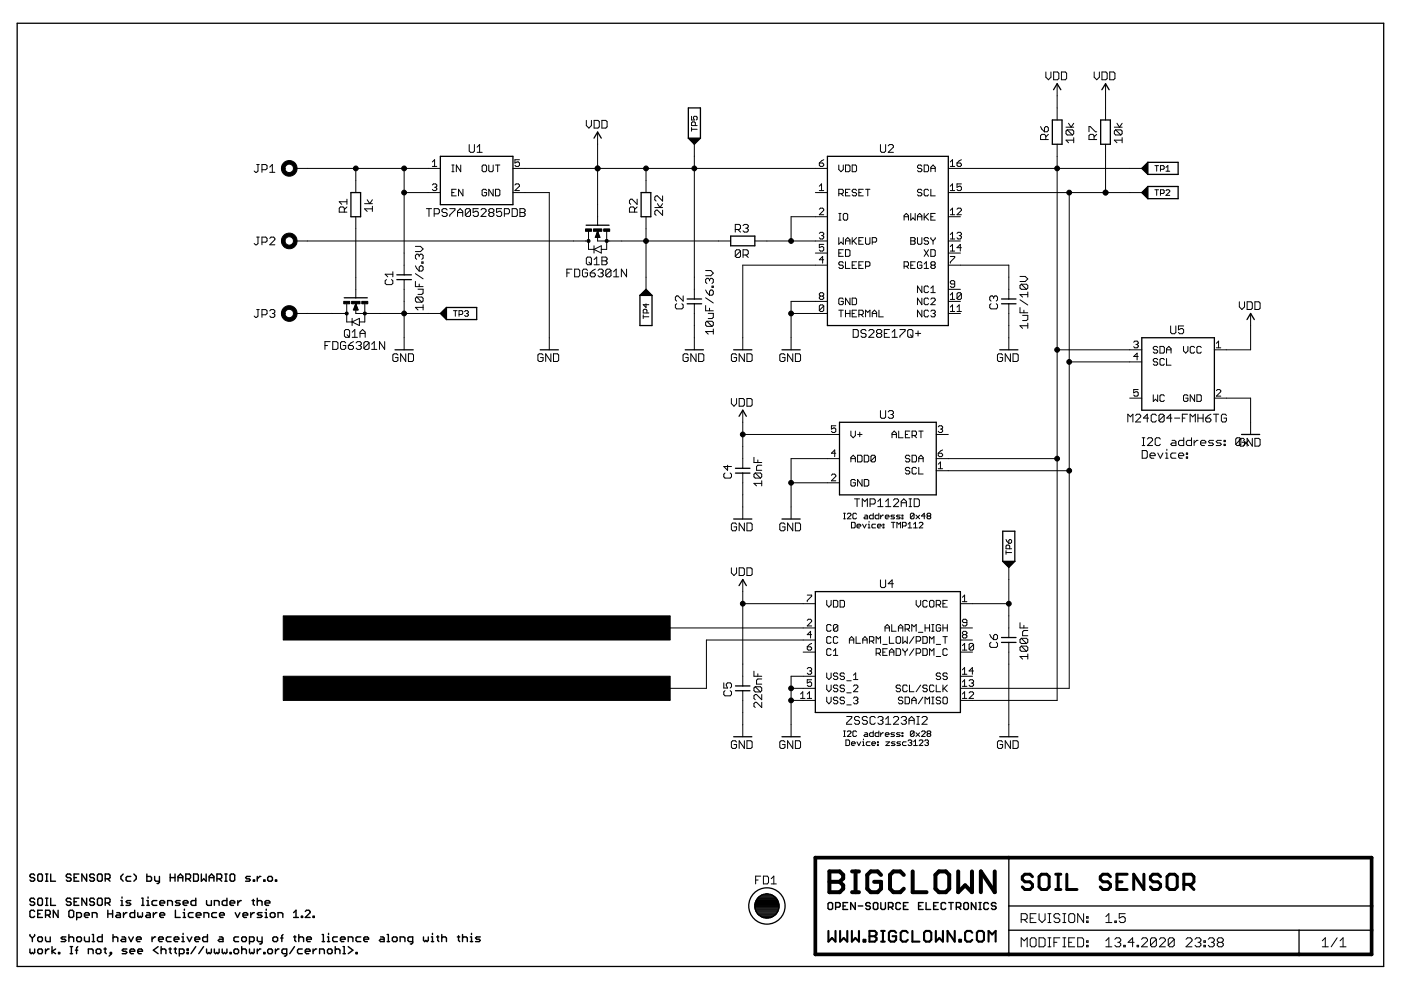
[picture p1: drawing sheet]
<svg xmlns="http://www.w3.org/2000/svg" width="297mm" height="210mm" viewBox="0 0 297 210" stroke-linecap="round" stroke-linejoin="round" font-family="sans-serif">
<g fill="none" stroke="#000" stroke-width=".21">
<path d="M221.7 15.3v1.1l.6 .5 .5-.5v-1.1M223.4 15.3h.8l.3 .2v1.1l-.3 .3h-.8zM224.1 17.8v7.6M225 15.3h.9l.2 .2v1.1l-.2 .3h-.9zM232 15.3v1.1l.5 .5 .6-.5v-1.1M233.6 15.3h.9l.2 .2v1.1l-.2 .3h-.9zM234.4 17.8v7.6M235.3 15.3h.8l.3 .2v1.1l-.3 .3h-.8zM54.4 34.9h.6M54.7 34.9v1.4l-.3 .2h-.2l-.3-.2M55.5 36h.8l.3-.3v-.5l-.3-.3h-.8v1.6M57.2 36.5h1.1"/>
<path d="M57.2 35.4l.5-.5v1.6M62.6 35.7h30.8M75.4 35.7v5.1M85.7 35.7v22.6M91.7 35.3h.9M91.7 39.2l.2-.2h.5l.2 .2v.3l-.2 .2M91.7 34.3l.4-.4v1.4M92.1 39.7h.3M92.4 39.7l.2 .2-.2 .5h-.5l-.2-.2M95.8 36.4h.5M95.8 35h.5M96 35v1.4"/>
<path d="M97.7 35v1.4l-.9-1.4v1.4M99.5 30.6v1.4l.3 .3h.5l.3-.3v-1.4M101.2 32.3h1M101.2 31.2l.5-.6v1.7M102.4 35h.5l.3 .2v1l-.3 .2h-.5l-.2-.2v-1zM103.6 35v1.2l.3 .2h.4l.3-.2v-1.2M105.1 35h.9M105.5 35v1.4M108.8 35.7h66.6M109.2 39.2l.2-.2h.5l.2 .2v.3l-.9 .9h.9M110.1 33.9h-.9v.7l.4-.3h.3l.2 .3v.5l-.2 .2h-.5l-.2-.2M124.3 25.5v1.1l.6 .6 .5-.6v-1.1"/>
<path d="M126 25.5h.8l.3 .3v1.1l-.3 .3h-.8zM126.7 28v19.8M127.6 25.5h.8l.3 .3v1.1l-.3 .3h-.8zM137 35.7v5.1M146.6 27.4h1.2M146.6 24.7v.7h.6l-.2-.3 .2-.4h.4l.2 .1v.5l-.2 .1M146.6 27v.8M147.2 30.6v32.8M147.4 26.6v-.6l-.2-.2h-.4l-.2 .2v.6h1.2M173.7 34.6h.7l.2 .5-.2 .2h-.5l-.2-.2zM173.7 39.5l.5-.5v1.4M174.6 33.9l-.9 .7"/>
<path d="M177.8 35v.9l.5 .5 .5-.5v-.9M179.3 35h.7l.2 .2v1l-.2 .2h-.7zM180.7 35h.7l.2 .2v1l-.2 .2h-.7zM186.7 30.6v1.4l.2 .3h.6l.3-.3v-1.4M188.3 30.9l.3-.3h.5l.3 .3v.3l-1.1 1.1h1.1M195.5 35.2l-.3-.2h-.4l-.3 .5 .3 .2h.4l.3 .5-.3 .2h-.4l-.3-.2M195.9 35h.7l.3 .2v1l-.3 .2h-.7zM197.4 35.7h.9M197.4 36.4v-.9l.4-.5 .5 .5v.9M201.1 35.7h41M201.5 35.3h.9M201.5 39.5l.5-.5v1.4"/>
<path d="M201.5 34.3l.5-.4v1.4M202.9 34.6h.7l.2 .5-.2 .2h-.5l-.2-.2zM203.8 39h-.9v.7l.5-.2 .4 .2v.5l-.2 .2h-.5l-.2-.2M203.8 33.9l-.9 .7M220.6 26.8l.3 .6 .5 .5M221.7 29.6v-.8l-.3-.3h-.5l-.3 .3v.8h1.7M221.7 26.8h.3l.3 .3v.6l-.3 .2h-.6v-.8zM222.3 28.5l-.6 .5M224.1 30.6v117.9h-20.5M226 27h1.6M226.3 27.5l-.3 .3v.5l.3 .3h1.1M226.3 27.5h1.1l.2 .3v.5l-.2 .3"/>
<path d="M226.3 27.5l1.1 1.1M226.5 26.1l.6 .9 .5-.9M227.6 29.7h-1.6l.5 .6M227.6 29.2v1.1M230.9 27.9v-1.1h.3l1 1.1h.3M232 29.6v-.8l-.3-.3h-.5l-.3 .3v.8h1.6M232.5 28.5l-.5 .5M234.4 30.6v10.2M236.3 27h1.6M236.5 27.5l-.2 .3v.5l.2 .3h1.1M236.5 27.5h1.1l.3 .3v.5l-.3 .3M236.5 27.5l1.1 1.1"/>
<path d="M236.8 26.1l.6 .9 .5-.9M237.9 29.7h-1.6l.5 .6M237.9 29.2v1.1M244.9 35.1h.7M245.2 35.1v1.2M246 35.9h.6l.2-.2v-.4l-.2-.2h-.6v1.2M247.2 35.5l.4-.4v1.2M247.2 36.3h.8M54.4 50.3h.6M54.7 50.3v1.3l-.3 .3h-.2l-.3-.3M55.5 51.4h.8l.3-.3v-.6l-.3-.2h-.8v1.6M57.2 50.5l.3-.2h.5l.3 .2v.3l-1.1 1.1h1.1"/>
<path d="M62.6 51.1h62.2M73 45v-.8l-.3-.3h-.5l-.3 .3v.8h1.7M73.6 43.9l-.6 .5M73.6 42.8h-1.7l.6 .5M73.6 42.2v1.1M75.4 46v17.1M77.3 43.2h1.7M77.9 42.4l.5 .8 .6-.8M79 44.3h-1.7l.6 .5M79 43.7v1.1M81.9 59.3l-.2 .2v.6l.2 .2h1.1l.3-.2v-.6l-.3-.2M83.3 57.6v1.1"/>
<path d="M83.3 58.1h-1.6l.5 .6M85.7 59.3v14.9M85.7 40.8h7.7M88.1 52.2h1.1l.5 .6-.5 .5h-1.1M88.1 59.7v1.1h1.6M88.1 58l1.6 1.1M88.1 56.4l.8 1.1M88.9 54.2l.3-.3h.2l.3 .3v.5l-.3 .3M88.9 54.2l-.3-.3h-.3l-.2 .3v.5l.2 .3M88.9 56.6l.3-.2h.2l.3 .2v.6l-.3 .3h-.5zM88.9 54.2v.2M89.4 55.5h.3v.3h-.3z"/>
<path d="M90.4 44.2h1.1M91 44.2v1.7M92.1 45.3h.8l.3-.2v-.6l-.3-.3h-.8v1.7M94.8 44.5l-.3-.3h-.5l-.3 .3v.3l.3 .3h.5l.3 .2v.3l-.3 .3h-.5l-.3-.3M95.4 44.2h1.1v.3l-1.1 1.1v.3M95.8 40.8h.5M96.7 40.1h-.9v1.4h.9M97 45.9v-1.1l.6-.6 .5 .6v1.1M97 45.1h1.1M98.1 40.1v1.4l-.9-1.4v1.4M99.8 44.5l-.3-.3h-.6l-.2 .3v1.1M99.8 44.5v1.1l-.3 .3h-.6l-.2-.3"/>
<path d="M99.8 44.5l-1.1 1.1M101.4 44.2h-1.1v.9l.6-.3h.2l.3 .3v.5l-.3 .3h-.5l-.3-.3M102 44.5l.2-.3h.6l.3 .3v.3l-1.1 1.1h1.1M103.2 40.4l-.3-.3h-.5l-.2 .3v.9l.2 .2h.5l.3-.2v-.5h-.5M103.9 45.1l-.3-.3v-.3l.3-.3h.5l.3 .3v.3l-.3 .3M103.9 45.1l-.3 .2v.3l.3 .3h.5l.3-.3v-.3l-.3-.2M103.9 45.1h.5M104.6 40.1v1.4l-1-1.4v1.4M105.1 40.1h.6l.3 .3v.9l-.3 .2h-.6zM106.4 44.2h-1.1v.9l.5-.3h.3l.3 .3v.5l-.3 .3h-.5l-.3-.3M106.9 45.3h.9l.2-.2v-.6l-.2-.3h-.9v1.7M108.6 44.2h.8l.3 .3v1.1l-.3 .3h-.8z"/>
<path d="M108.8 40.8h7.7v33.4M110.2 44.2h.9l.2 .3v.3l-.2 .3 .2 .2v.3l-.2 .3h-.9zM110.2 45.1h.9M120.2 57.9h.5M121.3 57.1h-1.1v1.6M121.8 57.1h.8l.3 .2v1.1l-.3 .3h-.8zM124.3 54.8l.3-.3h.5l.3 .3v1.1l-.3 .2h-.5l-.3-.2zM124.6 57.3l-.3-.2h-.5l-.3 .2v1.1l.3 .3h.5l.3-.3v-.5h-.6M124.8 49.1v3.8h1.1M124.9 55.6l.5 .5M125.1 57.9h.9l.2 .2v.3l-.2 .3h-.6l-.3-.3zM125.9 52.9l1.6-.8v1.6z"/>
<path d="M125.9 52.1v1.6M126 56.1h1.1M126 55l.5-.5v1.6M126.2 57.1l-1.1 .8M126.7 49v2.1h28.2M126.7 49l.5 1.3h-1zM126.7 49l-.1 1.3M126.7 49l-.3 1.3M126.7 49l-.4 1.3M126.7 49l.1 1.3M126.7 49l.3 1.3M126.7 49l.4 1.3"/>
<path d="M126.8 57.3l.3-.2h.5l.3 .2v.3l-.3 .3M127.3 57.9h.3M127.6 54.5h.8l.3 .3v.2l-.3 .3 .3 .3v.3l-.3 .2h-.8zM127.6 55.3h.8M127.6 57.9l.3 .2v.3l-.3 .3h-.5l-.3-.3M128.6 49v3.9h-1.1M129.5 57.3l-.2-.2h-.6l-.3 .2v1.1M129.5 57.3v1.1l-.2 .3h-.6l-.3-.3M129.5 57.3l-1.1 1.1M130.1 58.7h1.1M130.1 57.6l.5-.5v1.6M132.8 57.1v1.6l-1.1-1.6v1.6"/>
<path d="M134.5 45v-.8l-.2-.3h-.6l-.2 .3v.8h1.6M135.1 42.2v1.1l-1.1-1.1h-.3l-.2 .3v.6l.2 .2M135.1 43.9l-.6 .5M137 46v15.3M138.8 44h1.7M139.4 43.2l.5 .8 .6-.8M140.5 41.5v1.1l-1.1-1.1h-.3l-.3 .3v.6l.3 .2M140.5 44.6v1.1l-1.1-1.1h-.3l-.3 .2v.6l.3 .3M149.6 57.4h1.1l.5 .5-.5 .6h-1.1M150.4 59.3l.3-.3h.3l.2 .3v.5l-.2 .3M150.4 59.3l-.2-.3h-.3l-.3 .3v.5l.3 .3M150.4 59.3v.3"/>
<path d="M155.9 48.7h.8l.3-.3v-.6l-.3-.2h-.8v1.6M156.4 48.7l.6 .5M157 53.2l-.3-.2h-.5l-.3 .2v1.1M157 53.2v1.1l-.3 .3h-.5l-.3-.3M157 53.2l-1.1 1.1M157.5 47.8l.3-.2h.6l.2 .2v.3l-.2 .3M157.5 54.1h.9l.2-.3v-.6l-.2-.2h-.9v1.6M158.1 48.4h.3M158.1 54.1l.5 .5M158.4 48.4l.2 .3v.2l-.2 .3h-.6l-.3-.3M160 51.1h15.4M172.9 40.8h2.5"/>
<path d="M172.9 53.7h2.5M173.7 44.4l.2-.3h.5l.2 .3v.2l-.9 .9h.9M173.7 49.5l.2-.2h.5l.2 .2-.2 .5M173.7 40.4h.9M174.2 50h.2M174.4 50l.2 .2-.2 .5h-.5l-.2-.3M174.6 51.8h-.9v.7l.5-.2 .4 .2v.5l-.2 .2h-.5l-.2-.2M174.6 55.1h-.9l.7-.7v1.4M175.4 46h-7.7v5.1M175.4 56.2h-17.9v18M177.8 53.7h.5M177.8 41.1h.8l.2-.3v-.4l-.2-.3h-.8v1.4"/>
<path d="M177.8 50.4v1.4l.5-.5 .5 .5v-1.4M177.8 46.7h.5M177.8 45.3h.5M178.1 45.3v1.4M178.3 41.1l.5 .4M178.8 55.8l-.2-.3h-.5l-.3 .5 .3 .2h.5l.2 .5-.2 .2h-.5l-.3-.2M178.8 52.9h-1v1.5h1M179 45.3h.5l.2 .2v.9l-.2 .3h-.5l-.2-.3v-.9zM179.3 40.8h.4M179.3 51.1h.9M179.3 51.8v-1l.4-.4 .5 .4v1M179.3 52.9h.7l.2 .3v.9l-.2 .3h-.7z"/>
<path d="M179.3 55.5v1.4h.9M180.2 40.1h-.9v1.4h.9M180.7 56.2h.4M180.7 50.4v1.4M180.9 51.1l.7 .7M181.6 40.4l-.2-.3h-.5l-.2 .5 .2 .2h.5l.2 .5-.2 .2h-.5l-.2-.2M181.6 55.5h-.9v1.4h.9M181.6 50.4l-.9 .9M182.1 56.2h.5M182.1 40.8h.5M182.1 51.1h.5M183 40.1h-.9v1.4h.9"/>
<path d="M183 50.4h-.9v1.4h.9M183 55.5h-.9v1.4h.9M183.5 40.1h.9M183.5 50.4v1.2l.2 .2h.5l.2-.2v-1.2M183.5 56.5h.7l.2-.3v-.4l-.2-.3h-.7v1.4M184 40.1v1.4M184.9 51.3h.7l.3-.2v-.5l-.3-.2h-.7v1.4M191.7 46h.9M191.7 46.7v-1l.5-.4 .4 .4v1M191.7 56.5h.7l.2-.3v-.4l-.2-.3h-.7v1.4M192.2 56.5l.4 .4M193.1 56.2h.5"/>
<path d="M193.1 51.1h.7M193.1 45.3v1.4l.5-.5 .4 .5v-1.4M193.1 50.4h.7l.2 .2-.2 .5 .2 .5-.2 .2h-.7zM194 55.5h-.9v1.4h.9M194.5 46h1M194.5 46.7v-1l.5-.4 .5 .4v1M194.5 50.4v1.2l.3 .2h.4l.3-.2v-1.2M195.5 55.8l-.3-.3h-.4l-.3 .3v.9l.3 .2h.4l.3-.2v-.5h-.5M195.5 40.4l-.3-.3h-.4l-.3 .3 .3 .4h.4l.3 .3-.3 .4h-.4l-.3-.2M195.9 45.3v1.4M195.9 56.9h1M195.9 56l.5-.5v1.4"/>
<path d="M195.9 52.9l1 1.5M196.2 46l.7 .7M196.9 50.6l-.3-.2h-.4l-.3 .2 .3 .5h.4l.3 .2-.3 .5h-.4l-.3-.2M196.9 40.4l-.3-.3h-.4l-.3 .3v.9l.3 .2h.4l.3-.2M196.9 45.3l-1 .9M196.9 52.9l-1 1.5M197.4 46h.4M197.4 40.1v1.4h.9M197.4 50.4v.2l.4 .5M197.4 52.9h.7l.2 .3v.9l-.2 .3h-.7zM197.6 56.2h.5M197.6 56.2l-.2-.2 .2-.5h.5l.2 .3-.2 .4"/>
<path d="M197.6 56.2l-.2 .3 .2 .4h.5l.2-.2-.2-.5M197.8 51.1v.7M198.3 45.3h-.9v1.4h.9M198.3 50.4v.2l-.5 .5M201.1 56.2h12.8v7.2M201.1 40.8h41M201.1 46h2.5M201.1 51.1h2.5M201.1 53.7h2.5M201.5 44.6l.5-.5v1.4M201.5 49.7l.5-.4v1.4M201.5 52.3l.5-.5v1.4"/>
<path d="M201.5 40.4h.9M201.5 45.5h.9M201.5 50.7h.9M201.5 54.4h.9v.2l-.9 1v.2M201.5 53.2h.9M202.9 44.4l.2-.3h.5l.2 .3v.2l-.9 .9h.9M202.9 49.5l.2-.2h.5l.2 .2-.2 .5M203.4 50h.2M203.6 50l.2 .2-.2 .5h-.5l-.2-.3M203.8 52.5h-.9l.7-.7v1.4M216.3 58.6h1.1l.5 .5-.5 .6h-1.1M226.7 40.8v105.1h-23.1"/>
<path d="M244.9 40.2h.7M245.2 40.2v1.2M246 41h.6l.2-.2v-.4l-.2-.2h-.6v1.2M247.2 40.4l.2-.2h.4l.2 .2v.2l-.8 .8h.8M54.4 65.6h.6M54.7 65.6v1.4l-.3 .3h-.2l-.3-.3M55.5 66.7h.8l.3-.2v-.6l-.3-.3h-.8v1.7M57.2 65.9l.3-.3h.5l.3 .3v.3l-.3 .3M57.7 66.5h.3M58 66.5l.3 .2v.3l-.3 .3h-.5l-.3-.3M62.6 66.5h10.9M68.9 73.3h.5"/>
<path d="M70 72.4h-1.1v1.7M70.5 72.4h.9l.2 .3v1.1l-.2 .3h-.9zM73.3 69.9h.6l.2 .2v1.1l-.2 .3h-.6l-.3-.3v-1.1zM73.3 72.7l-.3-.3h-.5l-.3 .3v1.1l.3 .3h.5l.3-.3v-.5h-.6M73.5 64.5v3.8h1.2M73.6 71l.5 .5M73.9 73.3h.8l.3 .2v.3l-.3 .3h-.6l-.2-.3zM74.7 68.3l1.5-.8v1.5zM74.7 67.5v1.5M74.7 71.5h1.1M74.7 70.4l.5-.5v1.6M75 72.4l-.6 .3-.5 .6"/>
<path d="M75.4 64.4v2.1h18M75.4 64.4l.5 1.3h-1zM75.4 64.4l-.1 1.3M75.4 64.4l-.2 1.3M75.4 64.4l-.4 1.3M75.4 64.4l.2 1.3M75.4 64.4l.3 1.3M75.4 64.4l.4 1.3M75.5 72.7l.3-.3h.5l.3 .3v.3l-.3 .3M76.1 73.3h.2M76.3 71.5v-1.1l.6-.5 .5 .5v1.1M76.3 70.7h1.1"/>
<path d="M76.3 73.3l.3 .2v.3l-.3 .3h-.5l-.3-.3M77.3 64.4v3.9h-1.1M78.3 72.7l-.3-.3h-.6l-.2 .3v1.1M78.3 72.7v1.1l-.3 .3h-.6l-.2-.3M78.3 72.7l-1.1 1.1M78.8 74.1h1.1M78.8 73l.6-.6v1.7M81.6 72.4v1.7l-1.1-1.7v1.7M84.4 75.3l-.3-.3h-.5l-.3 .3v1.1l.3 .2h.5l.3-.2v-.6h-.6M86 75v1.6l-1.1-1.6v1.6M86.6 75h.8l.3 .3v1.1l-.3 .2h-.8zM88.3 63h1.1l.3 .2v.6l-.3 .3"/>
<path d="M88.3 63l-.2 .2v.6l.2 .3h1.1M88.3 63l1.1 1.1M88.6 61.3h1.1v.8l-.3 .3h-.8M88.9 60.2v.6M89.7 65.2h-1.6l.5 .5M89.7 64.6v1.1M96.1 65.9h.8M96.5 65.9v1.2M97.3 66.7h.6l.2-.2v-.4l-.2-.2h-.6v1.2M98.5 66.1l.2-.2h.4l.2 .2-.2 .4M98.9 66.5h.2M99.1 66.5l.2 .2-.2 .4h-.4l-.2-.2"/>
<path d="M115.1 75.3l-.2-.3h-.6l-.3 .3v1.1l.3 .2h.6l.2-.2v-.6h-.5M116.8 75v1.6l-1.1-1.6v1.6M117.3 75h.9l.2 .3v1.1l-.2 .2h-.9zM136.4 67.2h1.2M136.4 66.8v.7M137 64.4v.8l-.6-.6h1.2M137.2 66.4v-.6l-.2-.2h-.4l-.2 .2v.6h1.2M143.5 64.4l-.3 .3v.5l.3 .3h1.1l.2-.3v-.5l-.2-.3M144.8 62.7v1.1l-1.1-1.1h-.2l-.3 .3v.6l.3 .2M145.9 75.3l-.3-.3h-.5l-.3 .3v1.1l.3 .2h.5l.3-.2v-.6h-.5M147.2 64.4v9.8M147.6 75v1.6l-1.1-1.6v1.6"/>
<path d="M148.1 75h.8l.3 .3v1.1l-.3 .2h-.8zM149.6 64.8v1.1h1.6M149.6 63.1l1.6 1.1M149.6 61.5l.3 .5 .5 .6M149.9 68.1h1.1l.2 .3v.5l-.2 .3M149.9 68.1l-.3 .3v.5l.3 .3h1.1M149.9 68.1l1.1 1.1M150.2 66.4h1v.9l-.2 .2h-.8M150.4 61.8l.3-.3h.3l.2 .3v.5l-.2 .3h-.6zM150.4 65.3v.6M151 60.7h.2v.2h-.2zM151.2 70.3h-1.6l.6 .5"/>
<path d="M151.2 69.8v1M156.2 75.3l-.3-.3h-.6l-.2 .3v1.1l.2 .2h.6l.3-.2v-.6h-.6M157.8 75v1.6l-1.1-1.6v1.6M158.4 75h.8l.3 .3v1.1l-.3 .2h-.8zM166.4 75.3l-.2-.3h-.6l-.3 .3v1.1l.3 .2h.6l.2-.2v-.6h-.5M167.7 66.5h7.7M168.1 75v1.6l-1.1-1.6v1.6M168.6 75h.9l.2 .3v1.1l-.2 .2h-.9zM173.9 62.8l-.2-.3 .2-.4h.5l.2 .2-.2 .5M173.9 62.8l-.2 .2 .2 .5h.5l.2-.3-.2-.4M173.9 62.8h.5M174.6 64.9l-.2-.3h-.5l-.2 .3v.9"/>
<path d="M174.6 64.9v.9l-.2 .2h-.5l-.2-.2M174.6 64.9l-.9 .9M175.4 63.9h-7.7v10.3M177.8 65.8h1M178.3 65.8v1.4M178.8 63.4l-.2-.2h-.5l-.3 .2v1l.3 .2h.5l.2-.2v-.5h-.5M179.3 66.5h.9M179.3 65.8v1.4M180.2 63.2v1.4l-.9-1.4v1.4M180.2 65.8v1.4M180.7 66.5h.4M180.7 63.2h.7l.2 .2v1l-.2 .2h-.7z"/>
<path d="M180.9 69.9h.8l.3 .2v1.1l-.3 .3h-.8zM181.6 65.8h-.9v1.4h.9M182.1 66.7h.7l.2-.2v-.5l-.2-.2h-.7v1.4M182.6 66.7l.4 .5M183.5 67.2v-1.4l.5 .4 .4-.4v1.4M183.6 70.1l-.2-.2h-.6l-.3 .2v.3l.3 .3h.6l.2 .3v.2l-.2 .3h-.6l-.3-.3M184.2 70.1l.3-.2h.5l.3 .2v.3l-1.1 1.1h1.1M184.9 66.5h1M184.9 67.2v-1l.5-.4 .5 .4v1M186.1 70.7l-.3 .3v.2l.3 .3h.6l.2-.3v-.2l-.2-.3M186.1 70.7l-.3-.3v-.3l.3-.2h.6l.2 .2v.3l-.2 .3M186.1 70.7h.6"/>
<path d="M186.4 65.8v1.4h.9M187.5 70.7h.5M188.6 69.9h-1.1v1.6h1.1M189.1 71.5h1.1M189.1 70.4l.6-.5v1.6M190.8 69.9h1.1v.2l-1.1 1.1v.3M192.4 70.1l.3-.2h.6l.2 .2v1.1l-.2 .3h-.6l-.3-.3zM193 71l.5 .5M194.1 70.7h1.1M194.6 70.1v1.1M195.5 60.6v1.4l-1-1.4v1.4M195.5 63.2v1.4l-1-1.4v1.4"/>
<path d="M195.5 65.8v1.4l-1-1.4v1.4M196.9 63.4l-.3-.2h-.4l-.3 .2v1l.3 .2h.4l.3-.2M196.9 60.9l-.3-.3h-.4l-.3 .3v.9l.3 .2h.4l.3-.2M196.9 66l-.3-.2h-.4l-.3 .2v.9l.3 .3h.4l.3-.3M197.4 63.4l.2-.2h.5l.2 .2v.3l-.9 .9h.9M197.4 66l.2-.2h.5l.2 .2-.2 .5M197.4 61.1l.4-.5v1.4M197.4 62h.9M197.8 66.5h.3M198.1 66.5l.2 .2-.2 .5h-.5l-.2-.3M201.1 63.9h2.5M201.1 66.5h2.5"/>
<path d="M201.1 61.3h2.5M201.5 63.5h.9M201.5 62.5l.5-.4v1.4M201.5 65.1l.5-.5v1.4M201.5 66h.9M202.4 60.2h-.7l-.2-.2v-.3l.2-.2h.5l.2 .2v1l-.2 .2h-.5l-.2-.2M202.9 66h.9M202.9 65.1l.5-.5v1.4M203.8 62.3l-.2-.2h-.5l-.2 .2v.9M203.8 62.3v.9l-.2 .3h-.5l-.2-.3M203.8 62.3l-.9 .9M210.1 64.4l-.3 .3v.5l.3 .3h1.1l.3-.3v-.5l-.3-.3"/>
<path d="M210.7 63l.2-.3h.3l.3 .3v.6l-.3 .2M210.7 63l-.3-.3h-.3l-.3 .3v.6l.3 .2M210.7 63v.3M212.6 75.3l-.3-.3h-.5l-.3 .3v1.1l.3 .2h.5l.3-.2v-.6h-.6M213.9 64.4v9.8M214.2 75v1.6l-1.1-1.6v1.6M214.8 75h.8l.3 .3v1.1l-.3 .2h-.8zM216.3 65.2v1.1h1.6M216.3 63.6l1.6 1.1M216.5 60.3l-.2 .2v.6l.2 .2h1.1M216.5 60.3h1.1l.3 .2v.6l-.3 .2M216.5 60.3l1.1 1"/>
<path d="M216.8 66.9h1.1v.8l-.3 .3h-.8M217.1 65.8v.5M217.9 62.5h-1.6l.5 .5M217.9 69.1h-1.6l.5 .5M217.9 61.9v1.1M217.9 68.5v1.1M224.1 74.2h18M226.7 76.7h15.4M240.4 72.6l.2-.3h.5l.2 .3-.2 .4M240.8 73h.3M241.1 73l.2 .3v.2l-.2 .2h-.5l-.2-.2M241.3 75.6h-.9l.7-.7v1.4"/>
<path d="M245.4 73.7l-.2-.3h-.4l-.3 .3v.2l.3 .3h.4l.2 .2-.2 .5h-.4l-.3-.3M245.4 76.3l-.2-.3h-.4l-.3 .5 .3 .2h.4l.2 .5-.2 .2h-.4l-.3-.2M245.9 73.4h.7l.3 .3v.9l-.3 .3h-.7zM246.9 76.3l-.3-.3h-.4l-.3 .3v.9l.3 .2h.4l.3-.2M247.3 74.2h1M247.3 76v1.4h1M247.3 74.9v-1l.5-.5 .5 .5v1M248.2 69.1v1.4l.3 .3h.5l.3-.3v-1.4M250.9 73.4v1l.5 .5 .5-.5v-1M251 69.1h-1.1v.8l.5-.2h.3l.3 .2v.6l-.3 .3h-.6l-.2-.3M253.3 73.7l-.3-.3h-.4l-.3 .3v.9l.3 .3h.4l.3-.3M254.7 73.7l-.2-.3h-.5l-.2 .3v.9l.2 .3h.5l.2-.3"/>
<path d="M257.9 72.8l.5-.5v1.4M257.9 73.7h.9M262.8 64v1.1l.5 .5 .6-.5v-1.1M264.4 64h.8l.3 .3v1l-.3 .3h-.8zM265.2 66.5v7.7h-7.7M266.1 64h.8l.3 .3v1l-.3 .3h-.8zM154.3 98.6v1.1l-.8-.8h1.6M155.1 84.5v1.1l.5 .5 .6-.5v-1.1M156.7 84.5h.8l.3 .3v1.1l-.3 .2h-.8zM157.5 87v12.3M157.5 92.1h20.5M158.4 84.5h.8l.3 .3v1.1l-.3 .2h-.8z"/>
<path d="M159.9 97v1.1h1.6M160.7 97.5v.6M161.5 98.6h-.8l-.3 .3v.8h1.1M177.2 90.3h-.9v.7l.7-.3 .2 .3v.4l-.2 .3h-.5l-.2-.3M177.2 96.1h-.9l.7-.7v1.4M178 97.2h-10.3v12.8M180.4 97.2h1M180.4 91.4v1l.5 .4 .5-.4v-1M180.4 97.9v-.9l.5-.5 .5 .5v.9M181.8 92.1h1M181.8 96.5h.7l.3 .3v.9l-.3 .2h-.7zM182.3 91.6v1"/>
<path d="M183.2 96.5h.7l.3 .3v.9l-.3 .2h-.7zM185.6 96.8v.9l-.2 .2h-.5l-.2-.2M185.6 96.8l-.2-.3h-.5l-.2 .3v.9M185.6 96.8l-.9 .9M186.7 87.1v1.3l.2 .3h.6l.3-.3v-1.3M188.3 87.3l.3-.2h.5l.3 .2v.3l-.3 .3M188.9 87.9h.2M189.1 92.1h1M189.1 92.8v-.9l.5-.5 .5 .5v.9M189.1 87.9l.3 .3v.2l-.3 .3h-.5l-.3-.3M190.5 91.4v1.4h1M192 92.1h.4"/>
<path d="M192.9 91.4h-.9v1.4h.9M192.9 96.8l-.2-.3h-.5l-.2 .5 .2 .2h.5l.2 .5-.2 .2h-.5l-.2-.2M192.9 99.3l-.2-.2h-.5l-.2 .5 .2 .2h.5l.2 .5-.2 .2h-.5l-.2-.2M193.4 92.4h.7l.2-.3v-.5l-.2-.2h-.7v1.4M193.4 96.5h.7l.2 .3v.9l-.2 .2h-.7zM193.8 92.4l.5 .4M194.3 99.3l-.2-.2h-.5l-.2 .2v1l.2 .2h.5l.2-.2M194.8 97.2h.9M194.8 91.4h.9M194.8 99.1v1.4h.9M194.8 97.9v-.9l.5-.5 .4 .5v.9M195.3 91.4v1.4"/>
<path d="M198.5 97.2h25.6M198.5 92.1h2.6M198.5 99.8h28.2M198.9 90.5l.3-.2h.4l.3 .2-.3 .5M198.9 96.1h.7l.3 .5-.3 .2h-.4l-.3-.2zM198.9 98.4l.5-.4v1.4M198.9 99.4h1M199.4 91h.2M199.6 91l.3 .2-.3 .5h-.4l-.3-.3M199.9 95.4l-1 .7M239.1 89.5v-1.7l.6 .6 .5-.6v1.7M239.5 84.4h2.6"/>
<path d="M240.8 88.1l.2-.3h.6l.3 .3v.3l-1.1 1.1h1.1M241.3 82.6h-.9v.7l.4-.2h.3l.2 .2v.5l-.2 .2h-.5l-.2-.2M242.2 94.5h.5M242.2 92.8h.5M242.2 95.5h.8l.2 .3v1.1l-.2 .3h-.8zM242.4 92.8v1.7M243.3 93.1l.2-.3h.6l.3 .3v.3l-1.1 1.1h1.1M243.5 88.6h-1.1l.8-.8v1.7M243.8 96.6h1.1v-.3l-.3-.2h-.5l-.3 .2v.6l.3 .3h.5M244.5 83.7v1.4l.5-.5 .4 .5v-1.4M245.2 88.1l-.3-.3h-.6l-.2 .3v1.1l.2 .3h.6l.3-.3M245.5 96.1l.5 1.1 .6-1.1"/>
<path d="M246 93.1l-.3-.3h-.5l-.3 .3v1.1l.3 .3h.5l.3-.3M246.8 88.1v1.1l-.3 .3h-.5l-.3-.3M246.8 88.1l-1.1 1.1M246.8 88.1l-.3-.3h-.5l-.3 .3v1.1M246.9 83.9l-.3-.2h-.4l-.3 .2v1l.3 .2h.4l.3-.2M247.1 97.2h.6M247.1 96.1h.3v1.1M247.4 95.2v.3M248.5 88.6h-1.1l.8-.8v1.7M248.5 93.4h.5l.3 .2v.9h-.8l-.3-.3 .3-.3h.8M249 88.6h1.1M249.3 96.1h-.8l-.3 .2v.6l.3 .3h.8"/>
<path d="M249.9 96.6h1.1v-.3l-.3-.2h-.6l-.2 .2v.6l.2 .3h.6M250.7 88.6h.5M251 92.8v1.7h-.9l-.2-.3v-.6l.2-.2h.9M251.5 96.1h.3v.2h-.3zM251.5 96.9h.3v.3h-.3zM251.8 87.8h-1.1v1.7M251.9 83.9l-.3-.2h-.4l-.3 .2v1l.3 .2h.4l.3-.2v-.5h-.5M252.3 89.5v-1.7l.6 .6 .5-.6v1.7M252.6 92.8v1.7h-.8l-.3-.3v-.6l.3-.2h.8M253.2 93.4v1.1M253.3 83.7v1.4l-1-1.4v1.4M253.8 83.7h.7l.2 .2v1l-.2 .2h-.7z"/>
<path d="M254 88.6h1.1M254 87.8v1.7M254 93.4h-.3l-.5 .5M254.6 93.9h1.1v-.3l-.3-.2h-.6l-.2 .2v.6l.2 .3h.6M255.1 87.8v1.7M255.6 88.6h.9l.2 .3v.3l-.2 .3h-.6l-.3-.3zM256.7 87.8l-.5 .3-.6 .5M257.3 87.8h1.1M257.3 93.4h-.8l-.3 .2 .3 .3h.5l.3 .3-.3 .3h-.8M257.5 84.4h7.7v7.7M257.8 87.8v1.7M257.9 82.8l.2-.2h.5l.2 .2v.3l-.9 .9h.9"/>
<path d="M259 93.4h-.9l-.2 .2 .2 .3h.6l.3 .3-.3 .3h-.8M259.5 94.2h.3v.3h-.3zM259.5 93.4h.3v.2h-.3zM260 88.1l-.2-.3h-.6l-.2 .3v1.1l.2 .3h.6l.2-.3v-.6h-.5M263.1 93.1v1.1l-.3 .3h-.5l-.3-.3M263.1 93.1l-.3-.3h-.5l-.3 .3v1.1M263.1 93.1l-1.1 1.1M263.7 93.4l1 1.1M263.9 93.2l-.3-.3h-.6l-.2 .3v1.1l.2 .3h.6l.3-.3v-.5h-.6M264.7 93.4l-1 1.1M265.5 92.9v1.7l-1.1-1.7v1.7M266.1 92.9h.8l.3 .3v1.1l-.3 .3h-.8z"/>
<path d="M153.7 100.3l-.2 .3v.5l.2 .3h1.1l.3-.3v-.5l-.3-.3M156.2 111.2l-.3-.3h-.6l-.2 .3v1.1l.2 .2h.6l.3-.2v-.6h-.6M157.5 100.3v9.7M157.8 110.9v1.6l-1.1-1.6v1.6M158.4 110.9h.8l.3 .3v1.1l-.3 .2h-.8zM160.1 100.3l-.2 .3v.5l.2 .3h1.1M160.1 100.3h1.1l.3 .3v.5l-.3 .3M160.1 100.3l1.1 1.1M161.5 102.5h-1.6l.5 .5M161.5 101.9v1.1M166.4 111.2l-.2-.3h-.6l-.3 .3v1.1l.3 .2h.6l.2-.2v-.6h-.5M167.7 102.4h10.3"/>
<path d="M168.1 110.9v1.6l-1.1-1.6v1.6M168.6 110.9h.9l.2 .3v1.1l-.2 .2h-.9zM176.3 100.8l.2-.3h.5l.2 .3v.2l-.9 .9h.9M178.9 110h.3M178.9 108.8h.3M179 108.8v1.2M179.6 109l.2-.2h.4l.2 .2v.2l-.8 .8h.8M180.5 110.7h.6l.2 .2v.8l-.2 .2h-.6zM181.2 105.8h1M181.4 101.9l-.3-.2h-.5l-.2 .2v.9l.2 .3h.5l.3-.3v-.4h-.5M181.6 109l-.2-.2h-.4l-.2 .2v.8l.2 .2h.4l.2-.2M181.7 111.5h.8l-.2-.4h-.4l-.2 .2v.4l.2 .2h.4"/>
<path d="M181.7 105.8v1.6M182.8 101.7v1.4l-1-1.4v1.4M182.8 107.4v-1.6l.6 .5 .5-.5v1.6M182.9 111.1l.4 .8 .4-.8M183.2 101.7h.7l.3 .2v.9l-.3 .3h-.7zM183.4 109.2h.4l.2 .2v.6h-.6l-.2-.2 .2-.2h.6M184.1 111.9h.4M184.1 111.1h.2v.8M184.3 110.6v.1M184.5 106.9h.8l.3-.3v-.6l-.3-.2h-.8v1.6M185.1 108.8v1.2h-.5l-.2-.2v-.4l.2-.2h.5M185.6 111.1h-.6l-.2 .2v.4l.2 .2h.6"/>
<path d="M186 111.5h.8l-.2-.4h-.4l-.2 .2v.4l.2 .2h.4M186.1 106.3l.6-.5v1.6M186.1 107.4h1.1M186.3 108.8v1.2h-.6l-.2-.2v-.4l.2-.2h.6M186.7 109.2v.8M187.2 111.7h.2v.2h-.2zM187.2 111.1h.2v.2h-.2zM187.3 109.2l-.6 .4M187.7 109.6h.8l-.2-.4h-.4l-.2 .2v.4l.2 .2h.4M187.8 107.4h1.1M187.8 106.3l.5-.5v1.6M189 110.7h.8"/>
<path d="M189.4 110.7v1.2M189.4 106l.3-.2h.5l.3 .2v.3l-1.1 1.1h1.1M189.7 109.2h-.6l-.2 .2 .2 .2h.4l.2 .2-.2 .2h-.6M190.2 111.9v-1.2l.4 .4 .3-.4v1.2M190.9 109.2h-.6l-.2 .2 .8 .4-.3 .2h-.5M191.1 107.4v-1.1l.5-.5 .6 .5v1.1M191.1 106.6h1.1M191.2 109.8h.2v.2h-.2zM191.2 109.2h.2v.2h-.2zM191.3 111.5h.6l.2-.2v-.4l-.2-.2h-.6v1.2M192.5 111.9h.8M192.5 111.1l.4-.4v1.2"/>
<path d="M192.7 105.8h.6M192.7 107.4h.6M193 105.8v1.6M193.7 111.9h.8M193.7 111.1l.4-.4v1.2M193.8 109v.8l-.2 .2h-.4l-.2-.2M193.8 109l-.2-.2h-.4l-.2 .2v.8M193.8 109l-.8 .8M193.8 105.8h.8l.3 .2v1.1l-.3 .3h-.8zM194.2 109.2l.8 .8M194.9 110.9l.2-.2h.4l.2 .2v.2l-.8 .8h.8M195 109.2l-.8 .8"/>
<path d="M196.2 109.4h-.8l.6-.6v1.2M196.7 109.4l-.1-.2 .1-.4h.4l.2 .2-.2 .4M196.7 109.4l-.1 .2 .1 .4h.4l.2-.2-.2-.4M196.7 109.4h.4M213.3 117.2h1.2M213.3 116.8v.7M213.3 114.4l.6 .8M214.1 114.4l.4 .2v.4l-.2 .2h-.4v-.6zM214.1 116.4v-.6l-.2-.2h-.4l-.2 .2v.6h1.2M142.1 133.1h30.8M155.1 120.4v1.1l.5 .5 .6-.5v-1.1M156.7 120.4h.8l.3 .2v1.2l-.3 .2h-.8z"/>
<path d="M157.5 122.9v22.5M157.5 128h15.4M158.4 120.4h.8l.3 .2v1.2l-.3 .2h-.8zM170.3 138.3h2.6M171.2 131.5l.2-.2h.5l.2 .2v.3l-.9 .9h.9M171.2 126.2h.9v.2l-.9 .9v.3M171.2 137.1h.7l.2 .5-.2 .2h-.5l-.2-.2zM172.1 134.6h-.9l.7-.7v1.4M172.1 136.4l-.9 .7M172.9 135.7h-23.1v10.2h-7.7M175.3 127.3v.9l.4 .5 .5-.5v-.9M176.2 132.7l-.2-.3h-.5l-.2 .3v.9l.2 .2h.5l.2-.2"/>
<path d="M176.2 135.2l-.2-.2h-.5l-.2 .2v1l.2 .2h.5l.2-.2M176.2 137.8l-.2-.3h-.5l-.2 .3v.9l.2 .3h.5l.2-.3M176.7 127.3h.7l.2 .2v1l-.2 .2h-.7zM176.7 139h.9M176.7 138l.5-.5v1.5M177.6 132.7l-.2-.3h-.5l-.2 .3v.9M177.6 132.7v.9l-.2 .2h-.5l-.2-.2M177.6 135.2l-.2-.2h-.5l-.2 .2v1l.2 .2h.5l.2-.2M177.6 132.7l-.9 .9M178.1 127.3h.7l.2 .2v1l-.2 .2h-.7zM180.1 135.7h.9M180.1 136.4v-.9l.5-.5 .4 .5v.9"/>
<path d="M181.5 135v1.4h.9M182.9 135.7h1M182.9 136.4v-.9l.5-.5 .5 .5v.9M184.3 135.9h.7l.3-.2v-.5l-.3-.2h-.7v1.4M184.8 135.9l.5 .5M185.8 136.4v-1.4l.4 .5 .5-.5v1.4M185.8 138.5h.7l.2-.2v-.5l-.2-.3h-.7v1.5M186.2 138.5l.5 .5M186.7 123v1.3l.2 .3h.6l.3-.3v-1.3M187.2 138.3h.4M187.2 136.6h.9M187.6 133.1h1"/>
<path d="M187.6 133.8v-.9l.5-.5 .5 .5v.9M188.1 137.5h-.9v1.5h.9M188.6 138.3h.9M188.6 135v1.4h.9M188.6 139v-1l.5-.5 .4 .5v1M189.1 132.4v1.4h.9M189.4 123.8h-1.1l.8-.8v1.6M190 137.5h.7l.2 .3v.9l-.2 .3h-.7zM190.2 135h.5l.2 .2v1l-.2 .2h-.5l-.2-.2v-1zM190.5 133.1h.9M190.5 133.8v-.9l.4-.5 .5 .5v.9M191.4 135v1.4l.5-.5 .5 .5v-1.4"/>
<path d="M191.4 137.5v.3l.5 .5M191.9 133.4h.7l.2-.3v-.4l-.2-.3h-.7v1.4M191.9 138.3v.7M192.4 137.5v.3l-.5 .5M192.4 133.4l.4 .4M193.3 133.8v-1.4l.5 .5 .4-.5v1.4M193.8 135l-1 1.4M193.8 137.5l-1 1.5M194.2 127.3v.9l.5 .5 .5-.5v-.9M194.2 135.9h.7l.3-.2v-.5l-.3-.2h-.7v1.4M194.2 138.5h.7l.3-.2v-.5l-.3-.3h-.7v1.5M194.7 134.1h1"/>
<path d="M195.7 135h.7l.2 .2v1l-.2 .2h-.7zM195.7 137.5h.7l.2 .3v.9l-.2 .3h-.7zM196.1 133.1h1M196.1 132.4v1.4M196.6 127.5l-.2-.2h-.5l-.2 .2v1l.2 .2h.5l.2-.2M197.1 132.4v1.4M197.1 136.4v-1.4l.4 .5 .5-.5v1.4M197.1 139v-1.5l.4 .5 .5-.5v1.5M197.3 127.3h.5l.2 .2v1l-.2 .2h-.5l-.2-.2v-1zM197.5 132.4h.5M197.5 133.8h.5M197.8 132.4v1.4"/>
<path d="M198.5 128.2h.7l.2-.2v-.5l-.2-.2h-.7v1.4M198.5 136.6h.9M198.5 139.2h.9M199 128.2l.4 .5M199.4 132.7l-.2-.3h-.5l-.2 .3v.9l.2 .2h.5l.2-.2v-.5h-.4M199.9 128h.5M199.9 133.1h1M199.9 132.4v1.4M199.9 135h1M200.4 135v1.4M200.9 137.8l-.3-.3h-.4l-.3 .3v.9l.3 .3h.4l.3-.3M200.9 127.3h-1v1.4h1"/>
<path d="M200.9 132.4v1.4M203.6 128h10.3M203.6 133.1h2.6M203.6 135.7h2.6M203.6 138.3h2.6M204 126.6l.5-.4v1.4M204 136.9l.5-.5v1.4M204 127.6h1M204 137.8h1M204.3 134.6l-.3-.3 .3-.4h.4l.3 .2v.2l-.3 .3M204.3 134.6h.4M204.3 134.6l-.3 .2v.2l.3 .3h.4l.3-.3v-.2l-.3-.2"/>
<path d="M205 132h-.7l-.3-.2 .3-.5h.4l.3 .2v1l-.3 .2h-.4l-.3-.2M206.4 136.7v.9l-.2 .2h-.5l-.2-.2M206.4 136.7l-.2-.3h-.5l-.2 .3v.9M206.4 136.7l-.9 .9M209.8 134.5l.3 .6 .6 .5M210.1 136.2l-.3 .2v.6l.3 .3h1.1l.3-.3v-.6l-.3-.2M210.9 134.5h.3l.3 .3v.5l-.3 .3h-.5v-.8zM213.9 120.3v14.9M213.9 136.2v20M216.3 132v1.1h1.6M216.5 135.3l1.1 1.1M216.5 137l1.1 1.1"/>
<path d="M216.5 135.3l-.2 .3v.6l.2 .2h1.1M216.5 135.3h1.1l.3 .3v.6l-.3 .2M216.5 137h1.1l.3 .3v.5l-.3 .3M216.5 137l-.2 .3v.5l.2 .3h1.1M217.1 132.6v.5M217.9 139.2h-1.6l.5 .5M217.9 138.7v1M217.9 133.7h-.8l-.3 .3v.8h1.1M153.5 144.8v1.1h.8l-.3-.6v-.2l.3-.3h.5l.3 .3v.5l-.3 .3M153.7 146.4l-.2 .3v.6l.2 .2h1.1l.3-.2v-.6l-.3-.3M156.2 157.3l-.3-.2h-.6l-.2 .2v1.1l.2 .3h.6l.3-.3v-.5h-.6M157.5 146.5v9.7"/>
<path d="M157.8 157.1v1.6l-1.1-1.6v1.6M158.4 157.1h.8l.3 .2v1.1l-.3 .3h-.8zM159.9 142.3v1.1h1.6M160.1 145.6h1.1l.3 .3v.5l-.3 .3M160.1 145.6l-.2 .3v.5l.2 .3h1.1M160.1 145.6l1.1 1.1M160.7 142.9v.5M161.5 147.3v1.1l-1.1-1.1h-.3l-.2 .2v.6l.2 .3M161.5 148.9v1.1l-1.1-1.1h-.3l-.2 .3v.5l.2 .3M161.5 144h-.8l-.3 .2v.9h1.1M166.4 157.3l-.2-.2h-.6l-.3 .2v1.1l.3 .3h.6l.2-.3v-.5h-.5M167.7 145.9h5.2"/>
<path d="M167.7 148.5h5.2M168.1 157.1v1.6l-1.1-1.6v1.6M168.6 157.1h.9l.2 .2v1.1l-.2 .3h-.9zM169.7 147.2l.5-.5v1.4M169.7 148.1h1M171.2 141.8l.2-.3h.5l.2 .3-.2 .5M171.2 148.1h.9M171.2 147.2l.4-.5v1.4M171.6 142.3h.3M171.9 142.3l.2 .2-.2 .5h-.5l-.2-.3M172.1 144.1h-.9v.7l.4-.2 .5 .2v.5l-.2 .2h-.5l-.2-.2M172.9 143.4h-5.2v12.8"/>
<path d="M175.3 142.7v.9l.4 .5 .5-.5v-.9M175.3 145.2v1l.4 .5 .5-.5v-1M175.3 147.8v.9l.4 .5 .5-.5v-.9M177.6 142.9l-.2-.2h-.5l-.2 .5 .2 .2h.5l.2 .4-.2 .3h-.5l-.2-.3M177.6 145.5l-.2-.3h-.5l-.2 .3 .2 .4h.5l.2 .3-.2 .5h-.5l-.2-.3M177.6 148l-.2-.2h-.5l-.2 .2 .2 .5h.5l.2 .2v.3l-.2 .2h-.5l-.2-.2M178.9 156.1h.3M178.9 155h.3M179 142.9l-.2-.2h-.4l-.3 .5 .3 .2h.4l.2 .4-.2 .3h-.4l-.3-.3M179 145.5l-.2-.3h-.4l-.3 .3 .3 .4h.4l.2 .3-.2 .5h-.4l-.3-.3M179 148l-.2-.2h-.4l-.3 .2 .3 .5h.4l.2 .2v.3l-.2 .2h-.4l-.3-.2M179 155v1.1"/>
<path d="M179.3 156.9h.6l.2 .2v.8l-.2 .2h-.6zM179.5 151.9h1.1v.3l-1.1 1.1v.3h1.1M179.5 144.3h1M179.5 146.9h1M179.5 149.5h1M179.6 155.2l.2-.2h.4l.2 .2v.2l-.8 .7h.8M180.5 157.7h.8l-.2-.4h-.4l-.2 .2v.4l.2 .2h.4M181 144.1h.9M181 143.2l.4-.5v1.4M181 145.5l.2-.3h.5l.2 .3v.2l-.9 1h.9M181 148l.2-.2h.5l.2 .2-.2 .5M181.4 148.5h.3"/>
<path d="M181.6 155.2l-.2-.2h-.4l-.2 .2v.8l.2 .1h.4l.2-.1M181.7 148.5l.2 .2v.3l-.2 .2h-.5l-.2-.2M181.7 157.3l.4 .8 .4-.8M182.2 152.2l-.2-.3h-.6l-.2 .3v.3l.2 .2h.6l.2 .3v.3l-.2 .3h-.6l-.2-.3M182.9 158.1h.4M182.9 157.3h.2v.8M183.1 156.7v.2M183.4 155.4h.4l.2 .2v.5h-.6l-.2-.1 .2-.2h.6M183.9 152.2l-.3-.3h-.5l-.3 .3v.3l.3 .2h.5l.3 .3v.3l-.3 .3h-.5l-.3-.3M184.5 157.3h-.6l-.2 .2v.4l.2 .2h.6M184.8 157.7h.8l-.2-.4h-.4l-.2 .2v.4l.2 .2h.4M185.1 155v1.1h-.5l-.2-.1v-.4l.2-.2h.5"/>
<path d="M185.6 152.2l-.3-.3h-.6l-.2 .3v1.1l.2 .3h.6l.3-.3M186 157.3h.2v.2h-.2zM186 157.9h.2v.2h-.2zM186.1 152.2l.3-.3h.5l.3 .3v.3l-.3 .2M186.3 155v1.1h-.6l-.2-.1v-.4l.2-.2h.6M186.7 152.7h.2M186.7 155.4v.7M186.9 152.7l.3 .3v.3l-.3 .3h-.5l-.3-.3M187.3 155.4h-.2l-.4 .4M187.7 155.8h.8l-.2-.4h-.4l-.2 .2v.4l.2 .1h.4M187.8 152.5l.5-.6v1.7M187.8 153.6h1.1"/>
<path d="M187.8 157.3h.8l-.8 .8h.8M189.4 152.2l.3-.3h.5l.3 .3v.3l-1.1 1.1h1.1M189.7 155.4h-.6l-.2 .2 .2 .2h.4l.2 .2-.2 .1h-.6M189.8 157.3h-.6l-.2 .2 .2 .2h.4l.2 .2-.2 .2h-.6M190.9 155.4h-.6l-.2 .2 .8 .4-.3 .1h-.5M190.9 145.5l-.2-.3h-.5l-.2 .3 .2 .4h.5l.2 .3-.2 .5h-.5l-.2-.3M190.9 157.3h-.5l-.2 .2 .2 .2h.4l.1 .2-.1 .2h-.6M191.1 152.2l.2-.3h.6l.3 .3v.3l-.3 .2M191.2 155.4h.2v.2h-.2zM191.2 156h.2v.1h-.2zM191.4 148l-.2-.2h-.5l-.2 .2 .2 .5h.5l.2 .2v.3l-.2 .2h-.5l-.2-.2M191.6 152.7h.3"/>
<path d="M191.9 152.7l.3 .3v.3l-.3 .3h-.6l-.2-.3M191.9 147.8h.7l.2 .2v1l-.2 .2h-.7zM192.1 157.3h-.6l-.2 .2v.4l.2 .2h.6M192.4 145.5l-.3-.3h-.5l-.2 .3v.9l.2 .3h.5l.3-.3M192.5 157.1l.2-.2h.4l.2 .2-.2 .4M192.7 153.6v-1.1l.6-.6 .5 .6v1.1M192.7 152.7h1.1M192.8 145.2v1.5h1M192.9 157.5h.2M193.1 157.5l.2 .2-.2 .4h-.4l-.2-.2M193.3 148.5h.9M193.3 149.2v-.9l.5-.5 .4 .5v.9"/>
<path d="M193.7 157.3l.4-.4v1.2M193.7 158.1h.8M193.8 155.2l-.2-.2h-.4l-.2 .2v.8M193.8 155.2l-.8 .8M193.8 155.2v.8l-.2 .1h-.4l-.2-.1M194.2 155.4l.8 .7M194.4 151.9h.5M194.4 153.6h.5M194.6 151.9v1.7M194.9 157.1l.2-.2h.4l.2 .2v.2l-.8 .8h.8M195 155.4l-.8 .7M195.2 145.2l-1 1.5"/>
<path d="M195.4 155.2l.2-.2h.4l.2 .2v.2l-.8 .7h.8M195.5 152.2l.2-.3h.6l.3 .3v.3l-1.1 1.1h1.1M195.7 147.8l-1 1.4M196.1 157.1l.2-.2h.4l.1 .2-.1 .4M196.1 149.2v-1.4l.5 .5 .5-.5v1.4M196.5 157.5h.2M196.6 145.5l-.2-.3h-.5l-.2 .3 .2 .4h.5l.2 .3-.2 .5h-.5l-.2-.3M196.7 157.5l.1 .2-.1 .4h-.4l-.2-.2M196.7 155.6l-.1-.2 .1-.4h.4l.2 .2-.2 .4M196.7 155.6l-.1 .2 .1 .3h.4l.2-.1-.2-.4M196.7 155.6h.4M197.5 147.8h.5"/>
<path d="M197.5 149.2h.5M197.8 147.8v1.4M198 145.5l-.2-.3h-.5l-.2 .3v.9l.2 .3h.5l.2-.3M198.5 145.2v1.5h.9M199.4 142.9l-.2-.2h-.5l-.2 .2 .2 .5h.5l.2 .2-.2 .5h-.5l-.2-.3M199.4 148l-.2-.2h-.5l-.2 .2 .2 .5h.5l.2 .2v.3l-.2 .2h-.5l-.2-.2M199.9 148l.3-.2h.4l.3 .2v1l-.3 .2h-.4l-.3-.2zM199.9 145.2v1.5M200.2 145.9l.7 .8M200.9 142.9l-.3-.2h-.4l-.3 .5 .3 .2h.4l.3 .4-.3 .3h-.4l-.3-.3M200.9 145.2l-1 1M203.6 143.4h2.6"/>
<path d="M204 142l.5-.5v1.5M204 144.6l.5-.5v1.4M204 147.2l.5-.5v1.4M204 143h1M204 145.5h1M204 148.1h1M205.5 144.4l.2-.3h.5l.2 .3v.2l-.2 .2M205.5 146.9l.2-.2h.5l.2 .2v.3l-.9 .9h.9M205.9 144.8h.3M206.2 144.8l.2 .3v.2l-.2 .2h-.5l-.2-.2M206.4 142.3h-.9l.7-.8v1.5M212.6 157.3l-.3-.2h-.5l-.3 .2v1.1l.3 .3h.5l.3-.3v-.5h-.6"/>
<path d="M214.2 157.1v1.6l-1.1-1.6v1.6M214.8 157.1h.8l.3 .2v1.1l-.3 .3h-.8zM160.2 186.6h.5M161.3 185.8h-1.1v1.6M161.9 185.8h.8l.2 .2v1.1l-.2 .3h-.8zM163.5 186.3l.6-.5v1.6M163.5 187.4h1.1M216.5 195h1l.3-.3v-.7l-.3-.3h-1v1.9M217.1 195l.7 .6M218.4 194.7h.7M218.7 198.8h.7l.3 .4v1.2l-.3 .3h-.7l-.3-.3v-1.2zM219.7 193.7h-1.3v1.9h1.3"/>
<path d="M220.3 193.7v1.3l.6 .6 .7-.6v-1.3M220.3 198.8h1l.3 .4v1.2l-.3 .3h-1zM222.2 193.7h.6M222.2 195.6h.6M222.2 198.8h.6M222.5 193.7v1.9M222.5 198.8v1.9M223.5 199.8h.6M224.7 194l-.3-.3h-.6l-.3 .3v.4l.3 .3h.6l.3 .3v.3l-.3 .3h-.6l-.3-.3M224.7 198.8h-1.2v1.9M225.3 193.7h.7M225.3 195.6h.7"/>
<path d="M225.3 198.8h.7M225.7 193.7v1.9M225.7 198.8v1.9M226.6 199.8h.6M226.9 193.7h.6l.4 .3v1.3l-.4 .3h-.6l-.3-.3v-1.3zM227.9 198.8h-1.3v1.9h1.3M228.5 198.8h.9l.3 .4v1.2l-.3 .3h-.9zM229.7 193.7v1.9l-1.2-1.9v1.9M230.4 195.3h.3v.3h-.3zM230.4 194.4h.3v.3h-.3zM230.4 199.5h.3v.3h-.3zM234.5 195.6h1.2"/>
<path d="M234.5 199.5l.6-.7v1.9M234.5 194.4l.6-.7v1.9M236.4 195.3h.3v.3h-.3zM236.4 199.2l.3-.4h.6l.3 .4v.3l-.3 .3M237 199.8h.3M237.3 199.8l.3 .3v.3l-.3 .3h-.6l-.3-.3M238.6 193.7h-1.3v1l.6-.3h.4l.3 .3v.6l-.3 .3h-.7l-.3-.3M240.5 199.8h-1.3l.9-1v1.9M242 199.2l.3-.4h.7l.3 .4v.3l-1.3 1.2h1.3M245.2 199.2l-.3-.4h-.7l-.3 .4v1.2M245.2 199.2v1.2l-.3 .3h-.7l-.3-.3M245.2 199.2l-1.3 1.2"/>
<path d="M245.8 199.2l.3-.4h.7l.3 .4v.3l-1.3 1.2h1.3M249 199.2l-.4-.4h-.6l-.3 .4v1.2M249 199.2v1.2l-.4 .3h-.6l-.3-.3M249 199.2l-1.3 1.2M251.5 199.2l.3-.4h.6l.3 .4v.3l-1.2 1.2h1.2M253.4 199.2l.3-.4h.6l.3 .4v.3l-.3 .3M254 199.8h.3M254.3 199.8l.3 .3v.3l-.3 .3h-.6l-.3-.3M255.2 199.5h.4v.3h-.4zM256.2 199.2l.3-.4h.6l.4 .4v.3l-.4 .3M256.8 199.8h.3M257.1 199.8l.4 .3v.3l-.4 .3h-.6l-.3-.3"/>
<path d="M258.4 199.8l-.3-.3v-.3l.3-.4h.6l.4 .4v.3l-.4 .3M258.4 199.8l-.3 .3v.3l.3 .3h.6l.4-.3v-.3l-.4-.3M258.4 199.8h.6M280.4 199.5l.6-.7v1.9M283.5 198.8l-1.3 1.9M284.1 199.5l.7-.7v1.9M216.5 200.7v-1.9l.6 .7 .7-.7v1.9M222.2 200.7h.6M225.3 200.7h.7M230.4 200.4h.3v.3h-.3zM234.5 200.7h1.2M238.3 200.4h.3v.3h-.3z"/>
<path d="M241.1 200.4h.3v.3h-.3zM255.2 200.4h.4v.3h-.4zM280.4 200.7h1.2M284.1 200.7h1.3"/>
</g>
<g fill="#000" stroke="#000" stroke-width=".21">
<path d="M60.1 34.6a1.67 1.67 0 0 1 2.7 .2 1.67 1.67 0 0 1-1 2.5 1.67 1.67 0 0 1-2.1-1.6h.7a.89 .89 0 0 1 1.3-.8 .89 .89 0 0 1 .2 1.5 .89 .89 0 0 1-1.4-.5l-.1-.2h-.7v-.4z" fill-rule="evenodd"/>
<path d="M60.1 50a1.67 1.67 0 0 1 2.7 .2 1.67 1.67 0 0 1-1 2.5 1.67 1.67 0 0 1-2.1-1.6h.7a.89 .89 0 0 1 1.3-.8 .89 .89 0 0 1 .2 1.5 .89 .89 0 0 1-1.4-.5l-.1-.2h-.7v-.4z" fill-rule="evenodd"/>
<path d="M124.5 50.8h.5v.5h-.5z" fill-rule="evenodd"/>
<path d="M128.4 50.8h.5v.5h-.5z" fill-rule="evenodd"/>
<path d="M60.1 65.3a1.67 1.67 0 0 1 2.7 .3 1.67 1.67 0 0 1-1 2.5 1.67 1.67 0 0 1-2.1-1.6h.7a.9 .9 0 0 1 1.3-.8 .9 .9 0 0 1 .2 1.5 .9 .9 0 0 1-1.4-.5l-.1-.2h-.7l.2-.8z" fill-rule="evenodd"/>
<path d="M77.1 66.2h.5v.5h-.5z" fill-rule="evenodd"/>
<circle cx="75.4" cy="35.7" r=".51"/>
<circle cx="85.7" cy="35.7" r=".51"/>
<circle cx="126.7" cy="35.7" r=".51"/>
<circle cx="137" cy="35.7" r=".51"/>
<circle cx="147.2" cy="35.7" r=".51"/>
<circle cx="224.1" cy="35.7" r=".51"/>
<circle cx="85.7" cy="40.8" r=".51"/>
<circle cx="137" cy="51.1" r=".51"/>
<circle cx="167.7" cy="51.1" r=".51"/>
<circle cx="226.7" cy="40.8" r=".51"/>
<circle cx="234.4" cy="40.8" r=".51"/>
<circle cx="73.5" cy="66.5" r=".33"/>
<circle cx="85.7" cy="66.5" r=".51"/>
<circle cx="167.7" cy="66.5" r=".51"/>
<circle cx="224.1" cy="74.2" r=".51"/>
<circle cx="226.7" cy="76.7" r=".51"/>
<circle cx="157.5" cy="92.1" r=".51"/>
<circle cx="224.1" cy="97.2" r=".51"/>
<circle cx="226.7" cy="99.8" r=".51"/>
<circle cx="167.7" cy="102.4" r=".51"/>
<circle cx="157.5" cy="128" r=".51"/>
<circle cx="213.9" cy="128" r=".51"/>
<circle cx="167.7" cy="148.5" r=".51"/>
<circle cx="167.7" cy="145.9" r=".51"/>
</g>
<path d="M124.1 48.5h1.3v.5h-1.3zM125.8 48.5h1.8v.5h-1.8zM128 48.5h1.3v.5h-1.3zM72.9 63.9h1.2v.5h-1.2zM74.5 63.9h1.8v.5h-1.8zM76.7 63.9h1.3v.5h-1.3zM60 130.6h82.1v5.1h-82.1zM60 143.4h82.1v5.1h-82.1z" fill="#000" stroke="#000" stroke-width=".21"/>
<g fill="none" stroke="#000" stroke-width=".28">
<path d="M3.6 4.9h289.8v200h-289.8zM223.4 19l.7-1.2 .8 1.2M233.6 19l.8-1.2 .8 1.2M93.4 33.1h15.4v10.3h-15.4zM125.9 29.3l.8-1.3 .8 1.3M145.9 29.3l1.3 1.3 1.3-1.3M145.9 29.3v-6.4h2.6v6.4M145.9 29.3h2.6M146.2 29.4h2.1M146.3 29.5h1.8M146.5 29.7h1.5M146.6 29.8h1.3"/>
<path d="M146.7 29.9h1M146.8 30.1h.8M147 30.2h.5M147.1 30.3h.2M175.4 33.1h25.7v35.9h-25.7zM223.1 25.4h2.1v5.2h-2.1zM233.4 25.4h2v5.2h-2zM242.3 35.6v.2M242.5 35.5v.5M242.6 35.3v.8M242.7 35.2v1M242.8 35.1v1.2"/>
<path d="M243 34.9v1.6M243.1 34.8v1.8M243.1 39.9v1.8M243.2 34.7v2M243.2 39.8v2M243.4 34.4l-1.3 1.3 1.3 1.3M243.4 34.4h6.4v2.6h-6.4M243.4 39.5h6.4v2.6h-6.4M243.4 34.4v2.6M243.4 39.5v2.6M243.4 39.5l-1.3 1.3 1.3 1.3M74.4 40.8h2.1v5.2h-2.1z"/>
<path d="M84.1 59.3h3.1M84.1 58.3h3.1M124.3 47.8h4.8M135.9 40.8h2.1v5.2h-2.1zM154.9 50.1h5.1v2h-5.1zM242.3 40.7v.3M242.5 40.6v.5M242.6 40.4v.8M242.7 40.3v1M242.8 40.2v1.3M243 40.1v1.5M73 63.1h4.9"/>
<path d="M83.8 74.2h3.8M93.6 66.3v.3M93.8 66.2v.5M93.9 66.1v.7M94 66v1M94.1 65.8v1.3M94.3 65.7v1.5M94.4 65.6v1.8M94.5 65.4v2.1M94.7 65.2l-1.3 1.3 1.3 1.3M94.7 65.2h6.4v2.6h-6.4M94.7 65.2v2.6"/>
<path d="M114.5 74.2h3.9M135.7 62.6v6.4h2.5v-6.4M135.7 62.6l1.3-1.3 1.2 1.3M135.7 62.6h2.5M135.9 62.5h2.1M136.1 62.4h1.8M136.2 62.2h1.5M136.3 62.1h1.3M136.4 62h1.1M136.6 61.8h.8M136.7 61.7h.5M136.8 61.6h.3"/>
<path d="M145.3 74.2h3.8M145.7 64.4h3.1M145.7 63.4h3.1M155.6 74.2h3.8M165.8 74.2h3.9M212 74.2h3.8M212.3 64.4h3.1M212.3 63.4h3.1M242.1 71.6h15.4v15.4h-15.4zM264.4 67.8l.8-1.3 .7 1.3M155.9 99.3h3.1M156.7 88.3l.8-1.3 .7 1.3"/>
<path d="M178 89.5h20.5v15.4h-20.5zM263.2 92.1h3.9M155.6 110h3.8M155.9 100.3h3.1M165.8 110h3.9M212.6 119l1.3 1.3 1.3-1.3M212.6 119v-6.4h2.6v6.4M212.6 119h2.6M212.9 119.1h2M213 119.3h1.8M213.1 119.4h1.6M213.2 119.5h1.3"/>
<path d="M213.4 119.7h1M213.5 119.8h.8M213.6 119.9h.5M156.7 124.2l.8-1.3 .7 1.3M172.9 125.4h30.7v25.7h-30.7zM212.3 136.2h3.1M212.3 135.2h3.1M213.8 120.1h.2M155.6 156.2h3.8M155.9 146.5h3.1M155.9 145.4h3.1M165.8 156.2h3.9"/>
<path d="M212 156.2h3.8M160 192.2h5.2M160 192h5.2M160.1 192.5l.2 .7M160.1 192.5h5M160.1 191.8h5M160.1 191.6h5M160.1 192.7h5M160.1 191.4v1.1M160.1 191.3h5M160.2 192.9h4.8M160.2 191.1h4.8"/>
<path d="M160.3 193.2l.6 .8M160.3 193.1h4.7M160.3 190.9h4.6M160.4 193.4h4.4M160.5 190.7h4.2M160.5 193.6h4.2M160.6 190.5h4M160.7 193.8h3.8M160.9 190.2h3.4M160.9 194l.3 .2M160.9 194h3.4M161.1 190h3"/>
<path d="M161.2 194.2a2.48 2.48 0 0 0 2.8 0M161.2 194.3h2.8M161.5 189.8h2.2M161.7 194.5h1.8M162.4 189.5h.4M163.7 189.8l.8 .6 .6 1M163.7 189.8a2.56 2.56 0 0 0-3.6 1.6M164.3 194l-.3 .2M164.9 193.2l-.6 .8M165.1 191.4v1.1M165.1 192.5l-.2 .7M213.9 181.8v20.6"/>
<path d="M213.9 192.1h76.9M213.9 197.2h76.9M275.4 197.2v5.2"/>
<circle cx="162.6" cy="192.1" r="3.9"/>
</g>
<path d="M172.9 181.8h117.9v20.6h-117.9z" fill="none" stroke="#000" stroke-width=".78"/>
<path d="M175.9 184.8h2.1l.8 .7v.7l-.8 .8 .8 .7v.7l-.8 .8h-2.1zM175.9 187h2.1M180.7 184.8h1.4M180.7 189.2h1.4M181.4 184.8v4.4M186.8 185.5l-.7-.7h-1.5l-.7 .7v2.9l.7 .8h1.5l.7-.8v-1.4h-1.5M191.6 185.5l-.7-.7h-1.5l-.7 .7v2.9l.7 .8h1.5l.7-.8M193.5 184.8v4.4h2.9M198.3 185.5l.8-.7h1.4l.8 .7v2.9l-.8 .8h-1.4l-.8-.8zM203.2 184.8v4.4l1.4-1.5 1.5 1.5v-4.4M210.9 184.8v4.4l-2.9-4.4v4.4" fill="none" stroke="#000" stroke-width=".85"/>
<g fill="none" stroke="#000" stroke-width=".3">
<path d="M6.3 198.1v.3l.6 .5M6.9 198.9v.7M7.3 185.6l-.2-.3h-.5l-.3 .3v.2l.3 .3h.5l.2 .2v.3l-.2 .2h-.5l-.3-.2M7.3 190.7l-.2-.3h-.5l-.3 .3v.2l.3 .3h.5l.2 .3v.2l-.2 .3h-.5l-.3-.3M7.3 193.3l-.2-.3h-.5l-.3 .3v1l.3 .2h.5l.2-.2M7.3 198.1v.3l-.4 .5M8 198.9l.3-.3h.5l.2 .3v.5l-.2 .2h-.5l-.3-.2zM8 193.8h.5M8.3 185.3h.5l.2 .3v1l-.2 .2h-.5l-.3-.2v-1zM8.3 190.4h.5l.2 .3v1l-.2 .3h-.5l-.3-.3v-1zM9 193h-1v1.5h1M9.7 185.3h.5"/>
<path d="M9.7 186.8h.5M9.7 190.4h.5M9.7 192h.5M9.7 194h.7l.2-.2v-.5l-.2-.3h-.7v1.5M9.7 198.6v.8l.2 .2h.7v-1M9.9 185.3v1.5M9.9 190.4v1.6M10.2 194l.4 .5M10.8 185.3v1.5h1M10.8 190.4v1.6h1M12.3 193v1.5l-1-1.5v1.5M14 198.6h-.8l-.2 .3 .2 .2h.5l.3 .3-.3 .2h-.7"/>
<path d="M14.6 193.3l.3-.3h.5l.2 .3v1l-.2 .2h-.5l-.3-.2zM14.6 198.1v1.5M14.6 198.9l.3-.3h.5l.2 .3v.7M15.1 185.6l-.3-.3h-.5l-.2 .3v.2l.2 .3h.5l.3 .2v.3l-.3 .2h-.5l-.2-.2M15.1 190.7l-.3-.3h-.5l-.2 .3v.2l.2 .3h.5l.3 .3v.2l-.3 .3h-.5l-.2-.3M15.7 186.1h.5M15.7 191.2h.5M16.3 194.5h.7l.3-.2v-.5l-.3-.3h-.7v1.5M16.3 198.9l.2-.3h.5l.3 .3v.5l-.3 .2h-.5l-.2-.2zM16.7 185.3h-1v1.5h1M16.7 190.4h-1v1.6h1M17.9 194h1v-.2l-.2-.3h-.5l-.3 .3v.5l.3 .2h.5"/>
<path d="M17.9 198.6v.8l.3 .2h.7v-1M18.4 185.3v1.5l-1-1.5v1.5M18.4 190.4v1.6l-1-1.6v1.6M19.6 194.5v-1h.7l.3 .3v.7M19.6 199.6h.5M19.6 198.1h.2v1.5M20 185.6l-.2-.3h-.5l-.3 .3v.2l.3 .3h.5l.2 .2v.3l-.2 .2h-.5l-.3-.2M20 190.7l-.2-.3h-.5l-.3 .3v.2l.3 .3h.5l.2 .3v.2l-.2 .3h-.5l-.3-.3M20.9 185.3h.5l.3 .3v1l-.3 .2h-.5l-.2-.2v-1zM20.9 190.4h.5l.3 .3v1l-.3 .3h-.5l-.2-.3v-1zM21.7 198.1v1.5h-.8l-.2-.2v-.5l.2-.3h.8M22.3 186.3h.8l.2-.2v-.5l-.2-.3h-.8v1.5"/>
<path d="M22.3 191.5h.8l.2-.3v-.5l-.2-.3h-.8v1.6M22.8 186.3l.5 .5M22.8 191.5l.5 .5M22.9 193.8h1M22.9 193v1.5M23.9 193v1.5M24 198.9l.2-.3h.5l.3 .3v.7M24 198.1v1.5M24.8 193.5h.5l.2 .3v.7h-.7l-.3-.2 .3-.3h.7M25.6 192h.5M25.6 190.9h.3v1.1M25.9 190.2v.2"/>
<path d="M25.9 198.6h.5l.2 .3v.7h-.7l-.3-.2 .3-.3h.7M26.1 185.3l-.5 .5v.5l.5 .5M26.2 193.5v1M26.9 193.5h-.2l-.5 .5M27.3 198.6l.5 1 .5-1M27.7 185.8h-.7l-.3 .3v.5l.3 .2h.7M27.7 190.9h-.7l-.3 .3 .3 .3h.5l.2 .2-.2 .3h-.8M28.4 185.3l.5 .5v.5l-.5 .5M28.6 193v1.5h-.8l-.2-.2v-.5l.2-.3h.8M28.9 199.1h1v-.2l-.2-.3h-.5l-.3 .3v.5l.3 .2h.5M29.2 193.5v.8l.3 .2 .2-.2 .3 .2 .2-.2v-.8M30 190.4h.3v1.6"/>
<path d="M30 192h.5M31.1 193.5h.5l.3 .3v.7h-.8l-.2-.2 .2-.3h.8M31.1 185.3v1.5h.8l.2-.2v-.5l-.2-.3h-.8M31.1 192h.5M31.1 190.9h.3v1.1M31.4 190.2v.2M32.2 198.6v1M32.5 193.5v1M32.8 185.8v.8l.2 .2h.8M33 198.6h-.3l-.5 .5M33.3 190.9h-.8l-.3 .3v.5l.3 .3h.8M33.3 193.5h-.3l-.5 .5"/>
<path d="M33.6 199.1h1v-.2l-.2-.3h-.5l-.3 .3v.5l.3 .2h.5M33.8 185.8v1.3l-.3 .2h-.2M33.9 191.5h1v-.3l-.3-.3h-.5l-.2 .3v.5l.2 .3h.5M33.9 194h1v-.2l-.3-.3h-.5l-.2 .3v.5l.2 .2h.5M35.5 192v-1.1h.8l.3 .3v.8M36.1 186.1h1M36.1 185.3v1.5M36.3 198.6h-.8l-.2 .3v.5l.2 .2h.8M36.9 199.1h1v-.2l-.2-.3h-.5l-.3 .3v.5l.3 .2h.5M37.1 185.3v1.5M37.2 193v1.5h1M37.7 186.1h1.1"/>
<path d="M37.7 186.8v-1l.5-.5 .6 .5v1M38.2 190.9h-.8l-.2 .3 .2 .3h.6l.2 .2-.2 .3h-.8M38.6 199.6h.5M38.6 198.6h.2v1M38.8 197.9v.2M38.8 191.5h1.1v-.3l-.3-.3h-.5l-.3 .3v.5l.3 .3h.5M38.8 194.5h.5M38.8 193.5h.3v1M39.1 192.8v.2M39.4 186.3h.8l.2-.2v-.5l-.2-.3h-.8v1.5M39.7 198.6l.5 1 .5-1M39.9 186.3l.5 .5"/>
<path d="M41 193.5h-.8l-.3 .3v.5l.3 .2h.8M41 185.3h.8l.3 .3v1l-.3 .2h-.8zM41.3 199.1h1v-.2l-.2-.3h-.5l-.3 .3v.5l.3 .2h.5M41.5 190.4v1.6h-.8l-.2-.3v-.5l.2-.3h.8M41.6 194h1v-.2l-.2-.3h-.6l-.2 .3v.5l.2 .2h.6M42.7 185.3v1.5l.5-.5 .5 .5v-1.5M43.2 194.5v-1h.8l.3 .3v.7M43.8 190.9v.8l.2 .3h.8v-1.1M44 198.1v1.5h-.8l-.2-.2v-.5l.2-.3h.8M44.3 186.1h1.1M44.3 186.8v-1l.6-.5 .5 .5v1M45.4 192v-1.1h.8l.3 .3v.8"/>
<path d="M45.9 193.5h-.8l-.2 .3v.5l.2 .2h.8M46 186.3h.8l.2-.2v-.5l-.2-.3h-.8v1.5M46.5 186.3l.5 .5M46.5 198.6h.5l.3 .3v.7h-.8l-.2-.2 .2-.3h.8M46.5 194h1.1v-.2l-.3-.3h-.5l-.3 .3v.5l.3 .2h.5M47.7 185.3h.5M47.7 186.8h.5M47.9 185.3v1.5M48.1 190.4v1.6h-.8l-.2-.3v-.5l.2-.3h.8M48.8 191.5h1v-.3l-.3-.3h-.5l-.2 .3v.5l.2 .3h.5M49 185.3h.5l.3 .3v1l-.3 .2h-.5l-.2-.2v-1zM49.9 193.5l.5 1 .5-1"/>
<path d="M50.4 190.9v1.1M50.6 198.6h-.8l-.2 .3v.5l.2 .2h.8M51.2 190.9h-.3l-.5 .6M51.2 198.9l.3-.3h.5l.2 .3v.5l-.2 .2h-.5l-.3-.2zM51.5 194h1v-.2l-.2-.3h-.5l-.3 .3v.5l.3 .2h.5M52.9 199.6h.8l.2-.2v-.5l-.2-.3h-.8v1.6M53.1 185.8h-.8l-.2 .3 .2 .2h.5l.3 .3-.3 .2h-.7M53.2 193.5v1M53.4 190.9h.6M53.7 190.7v1l.3 .3M53.7 186.6h.3v.2h-.3zM53.9 193.5h-.2l-.5 .5"/>
<path d="M54.5 185.8v1M54.5 190.4v1.6M54.5 198.6v.8l.3 .2h.8M54.5 191.2l.3-.3h.5l.3 .3v.8M55.3 185.8h-.2l-.6 .5M55.6 198.6v1.3l-.3 .3h-.2M55.6 193.5h-.8l-.3 .3 .3 .2h.5l.3 .3-.3 .2h-.8M55.9 186.6h.3v.2h-.3zM56.2 191.5h1v-.3l-.2-.3h-.5l-.3 .3v.5l.3 .3h.5M56.2 194.5h.5M56.2 193.5h.3v1M56.5 192.8v.2"/>
<path d="M57 185.8h.5l.3 .3v.5l-.3 .2h-.5l-.3-.2v-.5zM57.3 193.8l.3-.3h.5l.2 .3v.5l-.2 .2h-.5l-.3-.2zM57.8 198.9l.3-.3h.5l.3 .3v.5l-.3 .2h-.5l-.3-.2zM58.4 186.6h.3v.2h-.3zM58.9 194.5v-1h.8l.3 .3v.7M59.5 198.9h.5M60 198.1l-.2 .3v1.2M62.3 194.5h1M62.3 193.5l.5-.5v1.5M62.3 198.6h.5M62.5 198.4v1l.3 .2M63.4 198.9l.2-.3h.5l.3 .3v.7"/>
<path d="M63.4 198.1v1.5M63.9 194.3h.3v.2h-.3zM64.7 193.3l.3-.3h.5l.2 .3v.2l-1 1h1M65 199.1h1v-.2l-.2-.3h-.5l-.3 .3v.5l.3 .2h.5M66.4 194.3h.2v.2h-.2zM68.3 199.6h.5M68.3 198.1h.3v1.5M69.4 199.6h.5M69.4 198.6h.3v1M69.7 197.9v.2M71.5 198.6h-.7l-.3 .3v.5l.3 .2h.7M72.2 199.1h1v-.2l-.3-.3h-.5l-.2 .3v.5l.2 .2h.5"/>
<path d="M73.8 199.6v-1h.8l.2 .3v.7M76.5 198.6h-.8l-.2 .3v.5l.2 .2h.8M77.1 199.1h1v-.2l-.2-.3h-.5l-.3 .3v.5l.3 .2h.5M80.7 198.6h.5l.2 .3v.7h-.7l-.3-.2 .3-.3h.7M82.1 199.6h.5M82.1 198.1h.2v1.5M83.2 198.9l.2-.3h.5l.3 .3v.5l-.3 .2h-.5l-.2-.2zM84.8 199.6v-1h.8l.3 .3v.7M87.5 199.6h-.8l-.2-.2v-.5l.2-.3h.8v1.3l-.3 .3h-.2M89.8 198.6v.8l.2 .2 .3-.2 .3 .2 .2-.2v-.8M91.5 199.6h.4M91.5 198.6h.2v1"/>
<path d="M91.7 197.9v.2M92.6 198.6h.4M92.8 198.4v1l.2 .2M93.7 198.9l.2-.3h.5l.3 .3v.7M93.7 198.1v1.5M97 198.6h.5M97.2 198.4v1l.3 .2M98.1 198.9l.2-.3h.5l.3 .3v.7M98.1 198.1v1.5M99.7 199.6h.5M99.7 198.6h.3v1M100 197.9v.2"/>
<path d="M101.8 198.6h-.7l-.3 .3 .3 .2h.5l.2 .3-.2 .2h-.8M175.8 191.4h.5l.2 .2v1l-.2 .2h-.5l-.2-.2v-1zM177.2 192.3h.7l.2-.2v-.5l-.2-.2h-.7v1.4M178.8 192.1h.4M179.7 191.4h-.9v1.4h.9M181.3 191.4v1.4l-.9-1.4v1.4M182 192.1h.9M184.5 191.6l-.2-.2h-.5l-.2 .2v.3l.2 .2h.5l.2 .2v.3l-.2 .2h-.5l-.2-.2M185.4 191.4h.5l.2 .2v1l-.2 .2h-.5l-.2-.2v-1zM186.8 191.4v1.2l.2 .2h.5l.2-.2v-1.2M188.4 192.3h.7l.2-.2v-.5l-.2-.2h-.7v1.4M188.8 192.3l.5 .5"/>
<path d="M190.9 191.6l-.2-.2h-.5l-.3 .2v1l.3 .2h.5l.2-.2M191.6 192.1h.4M192.5 191.4h-.9v1.4h.9M194.8 192.1h.4M195.7 191.4h-.9v1.4h.9M196.3 191.4v1.4h1M198 192.1h.4M198.9 191.4h-.9v1.4h.9M200.5 191.6l-.2-.2h-.5l-.3 .2v1l.3 .2h.5l.2-.2M201.1 191.4h1M201.6 191.4v1.4M202.8 192.3h.7l.2-.2v-.5l-.2-.2h-.7v1.4"/>
<path d="M203.2 192.3l.5 .5M204.6 191.4h.5l.2 .2v1l-.2 .2h-.5l-.3-.2v-1zM206.9 191.4v1.4l-.9-1.4v1.4M207.5 191.4h.5M207.5 192.8h.5M207.8 191.4v1.4M209.6 191.6l-.3-.2h-.4l-.3 .2v1l.3 .2h.4l.3-.2M211.2 191.6l-.3-.2h-.5l-.2 .5 .2 .2h.5l.3 .2v.3l-.3 .2h-.5l-.2-.2M6.3 201.2v.8l.3 .2 .3-.2 .2 .2 .2-.2v-.8M8.3 201.2h.5l.2 .3v.5l-.2 .2h-.5l-.3-.2v-.5zM9.7 201.2v1M10.4 201.2h-.2l-.5 .5"/>
<path d="M11 200.7v1.5M11.8 201.2l-.8 .5 .8 .5M12.4 202h.3v.2h-.3zM14.9 202.2h.5M14.9 200.7h.5M15.1 200.7v1.5M16 201.5h.5M16.5 200.7l-.3 .3v1.2M18.7 202.2v-1h.8l.2 .3v.7M20.4 201.5l.2-.3h.5l.3 .3v.5l-.3 .2h-.5l-.2-.2zM22 201.2h.5M22.3 201v1l.2 .2"/>
<path d="M23.4 202h.2v.2h-.2zM23.6 202.2l-.5 .5M26.9 201.2h-.8l-.2 .3 .2 .2h.5l.3 .3-.3 .2h-.7M27.6 201.7h1v-.2l-.3-.3h-.5l-.2 .3v.5l.2 .2h.5M29.2 201.7h1v-.2l-.2-.3h-.5l-.3 .3v.5l.3 .2h.5M33.5 200.7l-1 .8 1 .7M34.2 201.5l.2-.3h.5l.3 .3v.7M34.2 200.7v1.5M35.8 201.2h.5M36.1 201v1l.2 .2M36.9 201.2h.5M37.2 201v1l.2 .2"/>
<path d="M38 202.2h.8l.2-.2v-.5l-.2-.3h-.8v1.5M39.7 202h.2v.2h-.2zM39.7 201.2h.2v.3h-.2zM41.5 200.7l-1 1.5M43.2 200.7l-1.1 1.5M43.8 201.2v.8l.2 .2 .3-.2 .3 .2 .2-.2v-.8M45.4 201.2v.8l.3 .2 .3-.2 .2 .2 .3-.2v-.8M47.1 201.2v.8l.2 .2 .3-.2 .3 .2 .2-.2v-.8M48.8 202h.2v.2h-.2zM49.6 201.5l.2-.3h.5l.3 .3v.5l-.3 .2h-.5l-.2-.2zM51.2 201.5l.3-.3h.5l.2 .3v.7M51.2 200.7v1.5"/>
<path d="M52.9 201.2v.8l.2 .2 .3-.2 .3 .2 .2-.2v-.8M54.5 201.2v1M55.3 201.2h-.2l-.6 .5M55.9 202h.3v.2h-.3zM56.7 201.5l.3-.3h.5l.3 .3v.5l-.3 .2h-.5l-.3-.2zM58.4 201.2v1M59.2 201.2h-.3l-.5 .5M60.8 202.2h-.8l-.2-.2v-.5l.2-.3h.8v1.3l-.3 .2h-.2M62.4 200.7l-1 1.5M64.1 201.2h-.8l-.2 .3v.5l.2 .2h.8M64.7 201.7h1v-.2l-.2-.3h-.5l-.3 .3v.5l.3 .2h.5M66.4 201.2v1"/>
<path d="M67.1 201.2h-.2l-.5 .5M67.8 202.2v-1h.7l.3 .3v.7M69.7 201.2h.5l.2 .3v.5l-.2 .2h-.5l-.3-.2v-.5zM71.1 201.5l.2-.3h.5l.3 .3v.7M71.1 200.7v1.5M72.7 202.2h.5M72.7 200.7h.3v1.5M73.8 200.7l1 .8-1 .7M75.5 202h.2v.2h-.2z"/>
</g>
<g fill="none" stroke="#000" stroke-width=".44">
<path d="M175.6 197.4v2.2l.8-.7 .7 .7v-2.2M178.1 197.4v2.2l.8-.7 .7 .7v-2.2M180.6 197.4v2.2l.8-.7 .7 .7v-2.2M183.1 199.3h.4v.3h-.4zM184.3 197.4h1.2l.3 .4v.3l-.3 .4 .3 .4v.4l-.3 .3h-1.2zM184.3 198.5h1.2M186.8 199.6h.8M186.8 197.4h.8M187.2 197.4v2.2M190 197.8l-.4-.4h-.8l-.3 .4v1.5l.3 .3h.8l.4-.3v-.8h-.8M192.5 197.8l-.4-.4h-.8l-.3 .4v1.5l.3 .3h.8l.4-.3M193.4 197.4v2.2h1.5"/>
<path d="M195.9 197.8l.4-.4h.8l.3 .4v1.5l-.3 .3h-.8l-.4-.3zM198.4 197.4v2.2l.8-.7 .7 .7v-2.2M202.4 197.4v2.2l-1.5-2.2v2.2M203.4 199.3h.4v.3h-.4zM206.1 197.8l-.3-.4h-.8l-.4 .4v1.5l.4 .3h.8l.3-.3M207.5 197.4h.7l.4 .4v1.5l-.4 .3h-.7l-.4-.3v-1.5zM209.6 199.6v-2.2l.8 .7 .7-.7v2.2"/>
</g>
<g fill="none" stroke="#000" stroke-width=".63">
<path d="M218.9 185.9l-.5-.5h-1.1l-.6 .5v.5l.6 .6h1.1l.5 .5v.5l-.5 .6h-1.1l-.6-.6M220.8 185.4h1.1l.5 .5v2.1l-.5 .6h-1.1l-.5-.6v-2.1zM223.8 185.4h1.1M223.8 188.6h1.1M224.4 185.4v3.2M226.2 185.4v3.2h2.1M235.4 185.9l-.5-.5h-1.1l-.5 .5v.5l.5 .6h1.1l.5 .5v.5l-.5 .6h-1.1l-.5-.6M236.8 187h1.1M239 185.4h-2.2v3.2h2.2M242.5 185.4v3.2l-2.1-3.2v3.2M246.1 185.9l-.6-.5h-1.1l-.5 .5v.5l.5 .6h1.1l.6 .5v.5l-.6 .6h-1.1l-.5-.6M247.4 185.9l.6-.5h1.1l.5 .5v2.1l-.5 .6h-1.1l-.6-.6z"/>
<path d="M251 187.5h1.6l.5-.5v-1.1l-.5-.5h-1.6v3.2M252.1 187.5l1 1.1"/>
</g>
</svg>
